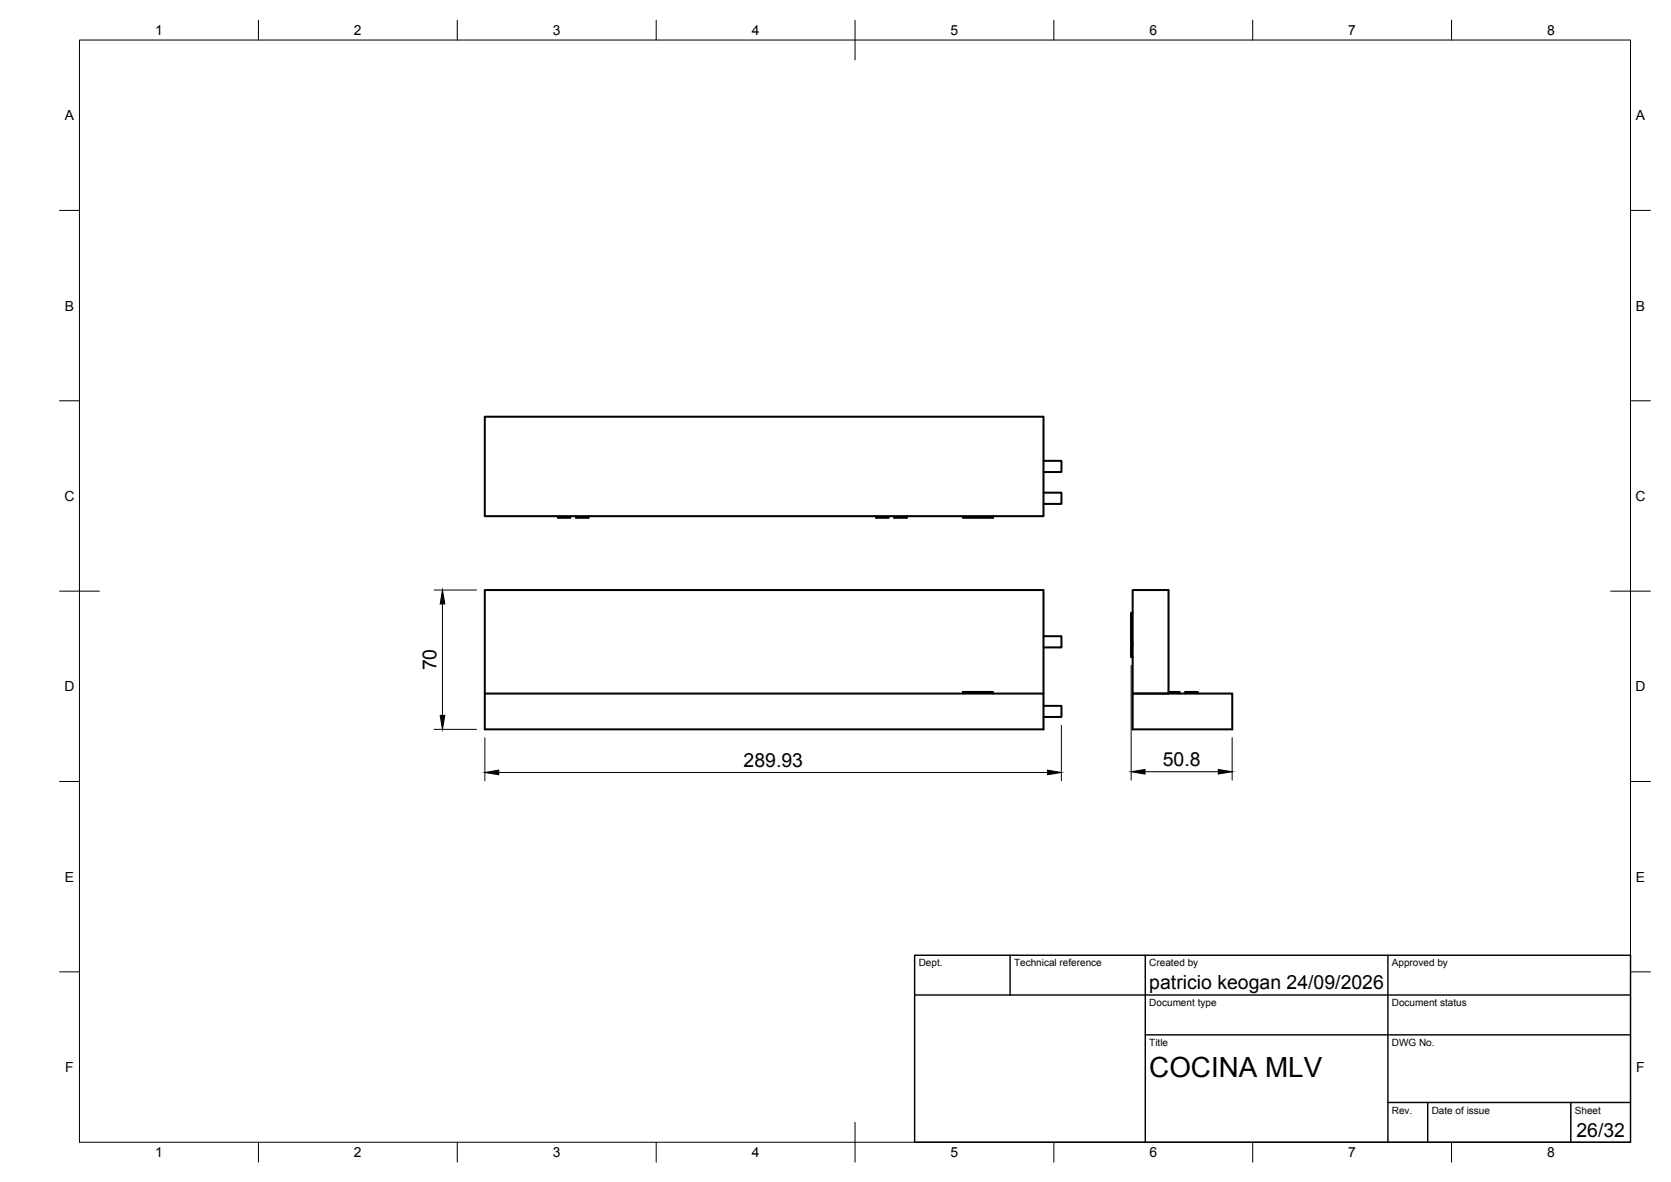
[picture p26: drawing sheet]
<svg xmlns="http://www.w3.org/2000/svg" width="420mm" height="297mm" viewBox="0 0 420 297" stroke-linecap="round" stroke-linejoin="round" font-family="sans-serif">
<defs><g id="words">
<text font-size="7" x="289" y="270.6">COCINA MLV</text>
<g font-size="4.9">
<text x="109.8" y="168.5" transform="rotate(-90 109.8 168.5)">70</text>
<text x="187" y="192.7">289.93</text>
<text x="292.4" y="192.5">50.8</text>
<text x="289" y="248.5">patricio keogan 24/09/2026</text>
<text x="396.4" y="285.7">26/32</text>
</g>
<g font-size="3.5">
<text x="39" y="8.8">1</text>
<text x="89" y="8.8">2</text>
<text x="139" y="8.8">3</text>
<text x="189" y="8.8">4</text>
<text x="239" y="8.8">5</text>
<text x="289" y="8.8">6</text>
<text x="339" y="8.8">7</text>
<text x="389" y="8.8">8</text>
<text x="16.3" y="30.2">A</text>
<text x="411.3" y="30.2">A</text>
<text x="16.3" y="78">B</text>
<text x="411.3" y="78">B</text>
<text x="16.2" y="125.9">C</text>
<text x="411.2" y="125.9">C</text>
<text x="16.2" y="173.7">D</text>
<text x="411.2" y="173.7">D</text>
<text x="16.3" y="221.6">E</text>
<text x="411.3" y="221.6">E</text>
<text x="16.4" y="269.4">F</text>
<text x="411.4" y="269.4">F</text>
<text x="39" y="290.8">1</text>
<text x="89" y="290.8">2</text>
<text x="139" y="290.8">3</text>
<text x="189" y="290.8">4</text>
<text x="239" y="290.8">5</text>
<text x="289" y="290.8">6</text>
<text x="339" y="290.8">7</text>
<text x="389" y="290.8">8</text>
</g>
<g font-size="2.5">
<text x="231" y="242.9">Dept.</text>
<text x="255" y="242.9">Technical reference</text>
<text x="289" y="242.9">Created by</text>
<text x="350" y="242.9">Approved by</text>
<text x="289" y="252.8">Document type</text>
<text x="350" y="252.8">Document status</text>
<text x="289" y="262.9">Title</text>
<text x="350" y="262.9">DWG No.</text>
<text x="350" y="279.9">Rev.</text>
<text x="360" y="279.9">Date of issue</text>
<text x="396" y="279.9">Sheet</text>
</g>
</g></defs>
<!-- layer: Visible -->
<g fill="none" stroke="#000" stroke-width=".51">
<path d="M121.9 104.7h140.5v25h-140.5zM262.4 115.8h4.5v2.8h-4.5M140.3 129.7v.4h3.1v-.4M144.8 129.7v.4h3.2v-.4M220.3 129.7v.4h3.2v-.4M224.9 129.7v.4h3.1v-.4M242.1 129.7v.4h7.6v-.4M262.4 123.8h4.5v2.8h-4.5M262.4 159.9h4.5v2.8h-4.5M284.8 154h-.4v7.6h.4M284.8 148.3h9v26h-9zM121.9 174.3v-26h140.5v26"/>
<path d="M121.9 174.3h140.5v9h-140.5zM242.1 174.3v-.4h7.6v.4M262.4 177.4h4.5v2.8h-4.5M284.8 162h-.4v3.1h.4M284.8 174.3h25v9h-25zM293.8 173.9h2.8v.4M298 174.3v-.4h3.2v.4"/>
</g>
<!-- layer: BORDER -->
<g fill="none" stroke="#000" stroke-width=".25">
<path d="M20 10.1h390v276.9h-390zM65 5.1v5M115 5.1v5M165 5.1v5M215 5.1v10M265 5.1v5M315 5.1v5M365 5.1v5M15 52.9h5M410 52.9h5M15 100.7h5M410 100.7h5"/>
<path d="M15 148.6h10M405 148.6h10M15 196.4h5M410 196.4h5M15 244.2h5M410 244.2h5M65 287v5M115 287v5M165 287v5M215 282.1v9.9M265 287v5M315 287v5"/>
<path d="M365 287v5"/>
</g>
<!-- layer: TITLEBLOCK -->
<path d="M230 240.1h180v46.9h-180zM230 250h180M254 240.1v9.9M288 240.1v46.9M349 240.1v46.9M288 260.1h122M349 277.1h61M359 277.1v9.9M395 277.1v9.9" fill="none" stroke="#000" stroke-width=".36"/>
<!-- layer: FD_Dimensions -->
<path d="M109.2 148.3h10.6M111.3 151.8v28M284.4 167.2v28.9M109.2 183.3h10.6M121.9 185.4v10.8M125.4 194.1h138M266.9 182.3v13.9M287.9 193.9h18.4M309.8 185.4v10.7" fill="none" stroke="#000" stroke-width=".25"/>
<path d="M111.3 148.3l.5 3.5h-1.1zM110.7 179.8h1.1l-.5 3.5zM121.9 194.1l3.5-.6v1.2zM263.4 193.5l3.5 .6-3.5 .6zM284.4 193.9l3.5-.5v1.1zM306.3 193.4l3.5 .5-3.5 .6z" fill="#000" stroke="#000" stroke-width=".25"/>
<use href="#words"/>
</svg>
